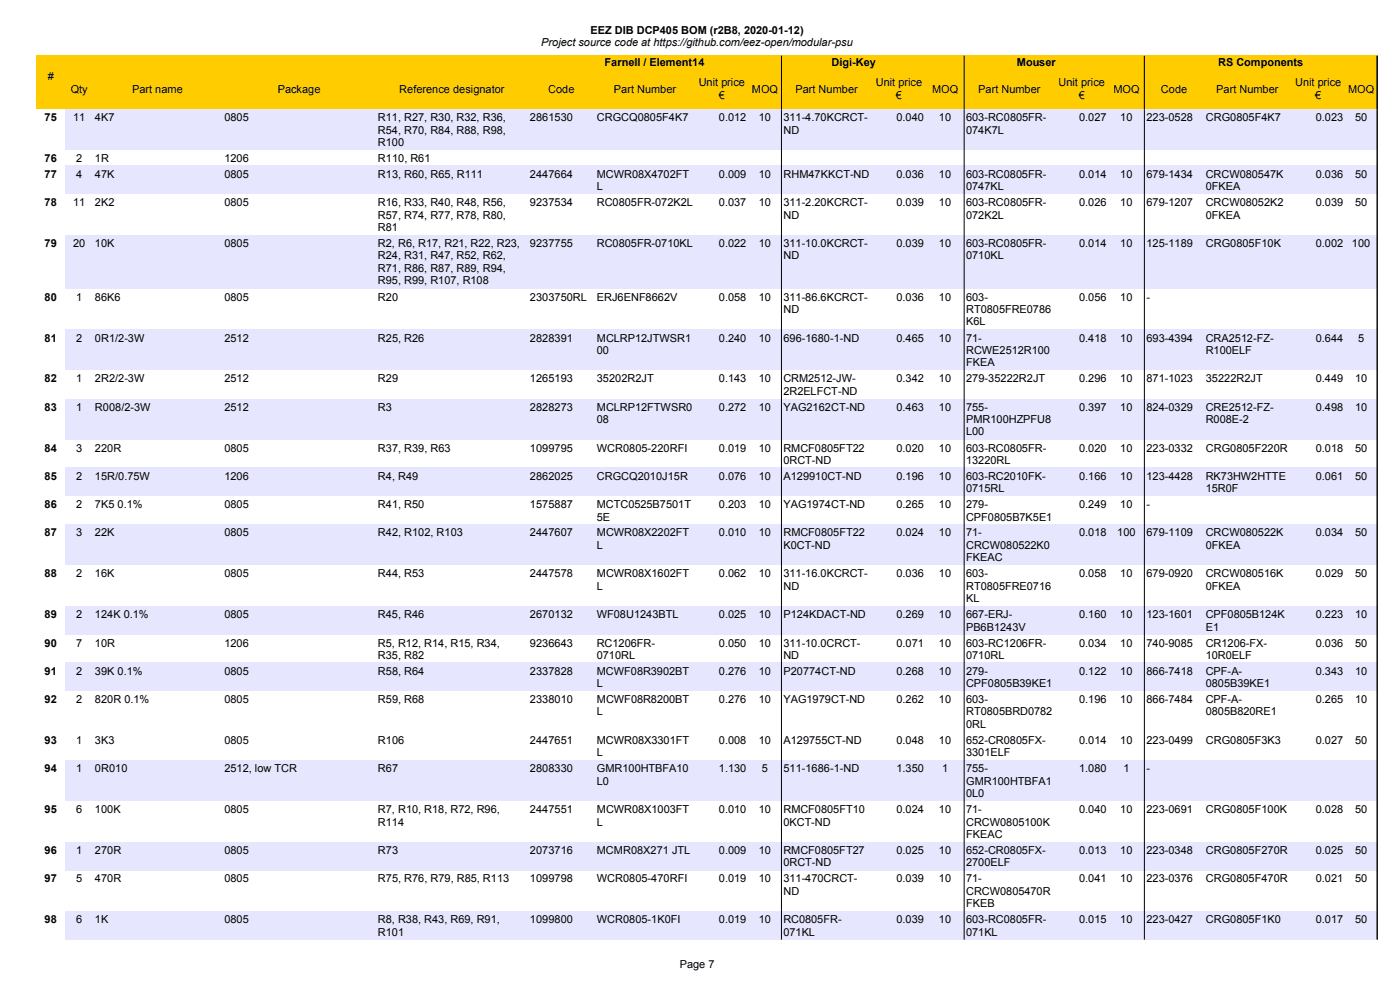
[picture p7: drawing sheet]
<svg xmlns="http://www.w3.org/2000/svg" width="297mm" height="210mm" viewBox="0 0 297 210" stroke-linecap="round" stroke-linejoin="round" font-family="sans-serif">
<defs><g id="words">
<g font-size="2.3">
<text x="114.8" y="9.8">Project source code at https://github.com/eez-open/modular-psu</text>
<text x="125.3" y="7.2">EEZ DIB DCP405 BOM (r2B8, 2020-01-12)</text>
<text x="10.1" y="17">#</text>
<text x="128.3" y="14">Farnell / Element14</text>
<text x="176.4" y="14">Digi-Key</text>
<text x="215.7" y="14">Mouser</text>
<text x="258.4" y="14">RS Components</text>
<text x="15" y="19.7">Qty</text>
<text x="28" y="19.7">Part name</text>
<text x="58.9" y="19.7">Package</text>
<text x="84.7" y="19.7">Reference designator</text>
<text x="116.3" y="19.7">Code</text>
<text x="130.2" y="19.7">Part Number</text>
<text x="148.2" y="18.3">Unit price</text>
<text x="152.5" y="21">€</text>
<text x="159.5" y="19.7">MOQ</text>
<text x="168.8" y="19.7">Part Number</text>
<text x="185.8" y="18.3">Unit price</text>
<text x="190.1" y="21">€</text>
<text x="197.7" y="19.7">MOQ</text>
<text x="207.5" y="19.7">Part Number</text>
<text x="224.6" y="18.3">Unit price</text>
<text x="228.8" y="21">€</text>
<text x="236.2" y="19.7">MOQ</text>
<text x="246.3" y="19.7">Code</text>
<text x="258" y="19.7">Part Number</text>
<text x="274.7" y="18.3">Unit price</text>
<text x="279" y="21">€</text>
<text x="286" y="19.7">MOQ</text>
<text x="9.5" y="25.7">75</text>
<text x="15.5" y="25.7">11</text>
<text x="20.1" y="25.7">4K7</text>
<text x="47.6" y="25.7">0805</text>
<text x="80.2" y="25.7">R11, R27, R30, R32, R36,</text>
<text x="80.2" y="28.3">R54, R70, R84, R88, R98,</text>
<text x="112.4" y="25.7">2861530</text>
<text x="126.6" y="25.7">CRGCQ0805F4K7</text>
<text x="152.5" y="25.7">0.012</text>
<text x="161" y="25.7">10</text>
<text x="166.2" y="25.7">311-4.70KCRCT-</text>
<text x="166.2" y="28.3">ND</text>
<text x="190.2" y="25.7">0.040</text>
<text x="199.2" y="25.7">10</text>
<text x="205" y="25.7">603-RC0805FR-</text>
<text x="205" y="28.3">074K7L</text>
<text x="228.9" y="25.7">0.027</text>
<text x="237.7" y="25.7">10</text>
<text x="243.2" y="25.7">223-0528</text>
<text x="255.8" y="25.7">CRG0805F4K7</text>
<text x="279.1" y="25.7">0.023</text>
<text x="287.5" y="25.7">50</text>
<text x="9.5" y="34.4">76</text>
<text x="16.2" y="34.4">2</text>
<text x="20.1" y="34.4">1R</text>
<text x="47.6" y="34.4">1206</text>
<text x="80.2" y="34.4">R110, R61</text>
<text x="80.2" y="30.9">R100</text>
<text x="9.5" y="37.7">77</text>
<text x="16.2" y="37.7">4</text>
<text x="20.1" y="37.7">47K</text>
<text x="47.6" y="37.7">0805</text>
<text x="80.2" y="37.7">R13, R60, R65, R111</text>
<text x="112.4" y="37.7">2447664</text>
<text x="126.6" y="37.7">MCWR08X4702FT</text>
<text x="126.6" y="40.4">L</text>
<text x="152.5" y="37.7">0.009</text>
<text x="161" y="37.7">10</text>
<text x="166.2" y="37.7">RHM47KKCT-ND</text>
<text x="190.2" y="37.7">0.036</text>
<text x="199.2" y="37.7">10</text>
<text x="205" y="37.7">603-RC0805FR-</text>
<text x="205" y="40.4">0747KL</text>
<text x="228.9" y="37.7">0.014</text>
<text x="237.7" y="37.7">10</text>
<text x="243.2" y="37.7">679-1434</text>
<text x="255.8" y="37.7">CRCW080547K</text>
<text x="255.8" y="40.4">0FKEA</text>
<text x="279.1" y="37.7">0.036</text>
<text x="287.5" y="37.7">50</text>
<text x="9.5" y="43.7">78</text>
<text x="15.5" y="43.7">11</text>
<text x="20.1" y="43.7">2K2</text>
<text x="47.6" y="43.7">0805</text>
<text x="80.2" y="43.7">R16, R33, R40, R48, R56,</text>
<text x="80.2" y="46.4">R57, R74, R77, R78, R80,</text>
<text x="112.4" y="43.7">9237534</text>
<text x="126.6" y="43.7">RC0805FR-072K2L</text>
<text x="152.5" y="43.7">0.037</text>
<text x="161" y="43.7">10</text>
<text x="166.2" y="43.7">311-2.20KCRCT-</text>
<text x="166.2" y="46.4">ND</text>
<text x="190.2" y="43.7">0.039</text>
<text x="199.2" y="43.7">10</text>
<text x="205" y="43.7">603-RC0805FR-</text>
<text x="205" y="46.4">072K2L</text>
<text x="228.9" y="43.7">0.026</text>
<text x="237.7" y="43.7">10</text>
<text x="243.2" y="43.7">679-1207</text>
<text x="255.8" y="43.7">CRCW08052K2</text>
<text x="255.8" y="46.4">0FKEA</text>
<text x="279.1" y="43.7">0.039</text>
<text x="287.5" y="43.7">50</text>
<text x="9.5" y="52.4">79</text>
<text x="15.5" y="52.4">20</text>
<text x="20.1" y="52.4">10K</text>
<text x="47.6" y="52.4">0805</text>
<text x="80.2" y="48.9">R81</text>
<text x="80.2" y="52.4">R2, R6, R17, R21, R22, R23,</text>
<text x="112.4" y="52.4">9237755</text>
<text x="126.6" y="52.4">RC0805FR-0710KL</text>
<text x="152.5" y="52.4">0.022</text>
<text x="161" y="52.4">10</text>
<text x="166.2" y="52.4">311-10.0KCRCT-</text>
<text x="190.2" y="52.4">0.039</text>
<text x="199.2" y="52.4">10</text>
<text x="205" y="52.4">603-RC0805FR-</text>
<text x="228.9" y="52.4">0.014</text>
<text x="237.7" y="52.4">10</text>
<text x="243.2" y="52.4">125-1189</text>
<text x="255.8" y="52.4">CRG0805F10K</text>
<text x="279.1" y="52.4">0.002</text>
<text x="286.8" y="52.4">100</text>
<text x="80.2" y="55">R24, R31, R47, R52, R62,</text>
<text x="80.2" y="57.6">R71, R86, R87, R89, R94,</text>
<text x="166.2" y="55">ND</text>
<text x="205" y="55">0710KL</text>
<text x="9.5" y="63.8">80</text>
<text x="16.2" y="63.8">1</text>
<text x="20.1" y="63.8">86K6</text>
<text x="47.6" y="63.8">0805</text>
<text x="80.2" y="63.8">R20</text>
<text x="80.2" y="60.2">R95, R99, R107, R108</text>
<text x="112.4" y="63.8">2303750RL</text>
<text x="126.6" y="63.8">ERJ6ENF8662V</text>
<text x="152.5" y="63.8">0.058</text>
<text x="161" y="63.8">10</text>
<text x="166.2" y="63.8">311-86.6KCRCT-</text>
<text x="190.2" y="63.8">0.036</text>
<text x="199.2" y="63.8">10</text>
<text x="205" y="63.8">603-</text>
<text x="228.9" y="63.8">0.056</text>
<text x="237.7" y="63.8">10</text>
<text x="243.2" y="63.8">-</text>
<text x="166.2" y="66.4">ND</text>
<text x="205" y="66.4">RT0805FRE0786</text>
<text x="205" y="69">K6L</text>
<text x="9.5" y="72.5">81</text>
<text x="16.2" y="72.5">2</text>
<text x="20.1" y="72.5">0R1/2-3W</text>
<text x="47.6" y="72.5">2512</text>
<text x="80.2" y="72.5">R25, R26</text>
<text x="112.4" y="72.5">2828391</text>
<text x="126.6" y="72.5">MCLRP12JTWSR1</text>
<text x="126.6" y="75.1">00</text>
<text x="152.5" y="72.5">0.240</text>
<text x="161" y="72.5">10</text>
<text x="166.2" y="72.5">696-1680-1-ND</text>
<text x="190.2" y="72.5">0.465</text>
<text x="199.2" y="72.5">10</text>
<text x="205" y="72.5">71-</text>
<text x="205" y="75.1">RCWE2512R100</text>
<text x="205" y="77.6">FKEA</text>
<text x="228.9" y="72.5">0.418</text>
<text x="237.7" y="72.5">10</text>
<text x="243.2" y="72.5">693-4394</text>
<text x="255.8" y="72.5">CRA2512-FZ-</text>
<text x="255.8" y="75.1">R100ELF</text>
<text x="279.1" y="72.5">0.644</text>
<text x="288.1" y="72.5">5</text>
<text x="9.5" y="81.1">82</text>
<text x="16.2" y="81.1">1</text>
<text x="20.1" y="81.1">2R2/2-3W</text>
<text x="47.6" y="81.1">2512</text>
<text x="80.2" y="81.1">R29</text>
<text x="112.4" y="81.1">1265193</text>
<text x="126.6" y="81.1">35202R2JT</text>
<text x="152.5" y="81.1">0.143</text>
<text x="161" y="81.1">10</text>
<text x="166.2" y="81.1">CRM2512-JW-</text>
<text x="166.2" y="83.7">2R2ELFCT-ND</text>
<text x="190.2" y="81.1">0.342</text>
<text x="199.2" y="81.1">10</text>
<text x="205" y="81.1">279-35222R2JT</text>
<text x="228.9" y="81.1">0.296</text>
<text x="237.7" y="81.1">10</text>
<text x="243.2" y="81.1">871-1023</text>
<text x="255.8" y="81.1">35222R2JT</text>
<text x="279.1" y="81.1">0.449</text>
<text x="287.5" y="81.1">10</text>
<text x="9.5" y="87.1">83</text>
<text x="16.2" y="87.1">1</text>
<text x="20.1" y="87.1">R008/2-3W</text>
<text x="47.6" y="87.1">2512</text>
<text x="80.2" y="87.1">R3</text>
<text x="112.4" y="87.1">2828273</text>
<text x="126.6" y="87.1">MCLRP12FTWSR0</text>
<text x="126.6" y="89.7">08</text>
<text x="152.5" y="87.1">0.272</text>
<text x="161" y="87.1">10</text>
<text x="166.2" y="87.1">YAG2162CT-ND</text>
<text x="190.2" y="87.1">0.463</text>
<text x="199.2" y="87.1">10</text>
<text x="205" y="87.1">755-</text>
<text x="205" y="89.7">PMR100HZPFU8</text>
<text x="228.9" y="87.1">0.397</text>
<text x="237.7" y="87.1">10</text>
<text x="243.2" y="87.1">824-0329</text>
<text x="255.8" y="87.1">CRE2512-FZ-</text>
<text x="255.8" y="89.7">R008E-2</text>
<text x="279.1" y="87.1">0.498</text>
<text x="287.5" y="87.1">10</text>
<text x="9.5" y="95.8">84</text>
<text x="16.2" y="95.8">3</text>
<text x="20.1" y="95.8">220R</text>
<text x="47.6" y="95.8">0805</text>
<text x="80.2" y="95.8">R37, R39, R63</text>
<text x="112.4" y="95.8">1099795</text>
<text x="126.6" y="95.8">WCR0805-220RFI</text>
<text x="152.5" y="95.8">0.019</text>
<text x="161" y="95.8">10</text>
<text x="166.2" y="95.8">RMCF0805FT22</text>
<text x="190.2" y="95.8">0.020</text>
<text x="199.2" y="95.8">10</text>
<text x="205" y="92.3">L00</text>
<text x="205" y="95.8">603-RC0805FR-</text>
<text x="228.9" y="95.8">0.020</text>
<text x="237.7" y="95.8">10</text>
<text x="243.2" y="95.8">223-0332</text>
<text x="255.8" y="95.8">CRG0805F220R</text>
<text x="279.1" y="95.8">0.018</text>
<text x="287.5" y="95.8">50</text>
<text x="9.5" y="101.8">85</text>
<text x="16.2" y="101.8">2</text>
<text x="20.1" y="101.8">15R/0.75W</text>
<text x="47.6" y="101.8">1206</text>
<text x="80.2" y="101.8">R4, R49</text>
<text x="112.4" y="101.8">2862025</text>
<text x="126.6" y="101.8">CRGCQ2010J15R</text>
<text x="152.5" y="101.8">0.076</text>
<text x="161" y="101.8">10</text>
<text x="166.2" y="101.8">A129910CT-ND</text>
<text x="166.2" y="98.4">0RCT-ND</text>
<text x="190.2" y="101.8">0.196</text>
<text x="199.2" y="101.8">10</text>
<text x="205" y="98.4">13220RL</text>
<text x="205" y="101.8">603-RC2010FK-</text>
<text x="228.9" y="101.8">0.166</text>
<text x="237.7" y="101.8">10</text>
<text x="243.2" y="101.8">123-4428</text>
<text x="255.8" y="101.8">RK73HW2HTTE</text>
<text x="279.1" y="101.8">0.061</text>
<text x="287.5" y="101.8">50</text>
<text x="9.5" y="107.8">86</text>
<text x="16.2" y="107.8">2</text>
<text x="20.1" y="107.8">7K5 0.1%</text>
<text x="47.6" y="107.8">0805</text>
<text x="80.2" y="107.8">R41, R50</text>
<text x="112.4" y="107.8">1575887</text>
<text x="126.6" y="107.8">MCTC0525B7501T</text>
<text x="152.5" y="107.8">0.203</text>
<text x="161" y="107.8">10</text>
<text x="166.2" y="107.8">YAG1974CT-ND</text>
<text x="190.2" y="107.8">0.265</text>
<text x="199.2" y="107.8">10</text>
<text x="205" y="104.4">0715RL</text>
<text x="205" y="107.8">279-</text>
<text x="228.9" y="107.8">0.249</text>
<text x="237.7" y="107.8">10</text>
<text x="243.2" y="107.8">-</text>
<text x="255.8" y="104.4">15R0F</text>
<text x="9.5" y="113.8">87</text>
<text x="16.2" y="113.8">3</text>
<text x="20.1" y="113.8">22K</text>
<text x="47.6" y="113.8">0805</text>
<text x="80.2" y="113.8">R42, R102, R103</text>
<text x="112.4" y="113.8">2447607</text>
<text x="126.6" y="110.4">5E</text>
<text x="126.6" y="113.8">MCWR08X2202FT</text>
<text x="152.5" y="113.8">0.010</text>
<text x="161" y="113.8">10</text>
<text x="166.2" y="113.8">RMCF0805FT22</text>
<text x="190.2" y="113.8">0.024</text>
<text x="199.2" y="113.8">10</text>
<text x="205" y="110.4">CPF0805B7K5E1</text>
<text x="205" y="113.8">71-</text>
<text x="228.9" y="113.8">0.018</text>
<text x="237" y="113.8">100</text>
<text x="243.2" y="113.8">679-1109</text>
<text x="255.8" y="113.8">CRCW080522K</text>
<text x="279.1" y="113.8">0.034</text>
<text x="287.5" y="113.8">50</text>
<text x="126.6" y="116.4">L</text>
<text x="166.2" y="116.4">K0CT-ND</text>
<text x="205" y="116.4">CRCW080522K0</text>
<text x="205" y="119">FKEAC</text>
<text x="255.8" y="116.4">0FKEA</text>
<text x="9.5" y="122.5">88</text>
<text x="16.2" y="122.5">2</text>
<text x="20.1" y="122.5">16K</text>
<text x="47.6" y="122.5">0805</text>
<text x="80.2" y="122.5">R44, R53</text>
<text x="112.4" y="122.5">2447578</text>
<text x="126.6" y="122.5">MCWR08X1602FT</text>
<text x="126.6" y="125.1">L</text>
<text x="152.5" y="122.5">0.062</text>
<text x="161" y="122.5">10</text>
<text x="166.2" y="122.5">311-16.0KCRCT-</text>
<text x="166.2" y="125.1">ND</text>
<text x="190.2" y="122.5">0.036</text>
<text x="199.2" y="122.5">10</text>
<text x="205" y="122.5">603-</text>
<text x="205" y="125.1">RT0805FRE0716</text>
<text x="228.9" y="122.5">0.058</text>
<text x="237.7" y="122.5">10</text>
<text x="243.2" y="122.5">679-0920</text>
<text x="255.8" y="122.5">CRCW080516K</text>
<text x="255.8" y="125.1">0FKEA</text>
<text x="279.1" y="122.5">0.029</text>
<text x="287.5" y="122.5">50</text>
<text x="9.5" y="131.2">89</text>
<text x="16.2" y="131.2">2</text>
<text x="20.1" y="131.2">124K 0.1%</text>
<text x="47.6" y="131.2">0805</text>
<text x="80.2" y="131.2">R45, R46</text>
<text x="112.4" y="131.2">2670132</text>
<text x="126.6" y="131.2">WF08U1243BTL</text>
<text x="152.5" y="131.2">0.025</text>
<text x="161" y="131.2">10</text>
<text x="166.2" y="131.2">P124KDACT-ND</text>
<text x="190.2" y="131.2">0.269</text>
<text x="199.2" y="131.2">10</text>
<text x="205" y="127.7">KL</text>
<text x="205" y="131.2">667-ERJ-</text>
<text x="228.9" y="131.2">0.160</text>
<text x="237.7" y="131.2">10</text>
<text x="243.2" y="131.2">123-1601</text>
<text x="255.8" y="131.2">CPF0805B124K</text>
<text x="279.1" y="131.2">0.223</text>
<text x="287.5" y="131.2">10</text>
<text x="9.5" y="137.2">90</text>
<text x="16.2" y="137.2">7</text>
<text x="20.1" y="137.2">10R</text>
<text x="47.6" y="137.2">1206</text>
<text x="80.2" y="137.2">R5, R12, R14, R15, R34,</text>
<text x="112.4" y="137.2">9236643</text>
<text x="126.6" y="137.2">RC1206FR-</text>
<text x="152.5" y="137.2">0.050</text>
<text x="161" y="137.2">10</text>
<text x="166.2" y="137.2">311-10.0CRCT-</text>
<text x="190.2" y="137.2">0.071</text>
<text x="199.2" y="137.2">10</text>
<text x="205" y="133.8">PB6B1243V</text>
<text x="205" y="137.2">603-RC1206FR-</text>
<text x="228.9" y="137.2">0.034</text>
<text x="237.7" y="137.2">10</text>
<text x="243.2" y="137.2">740-9085</text>
<text x="255.8" y="133.8">E1</text>
<text x="255.8" y="137.2">CR1206-FX-</text>
<text x="279.1" y="137.2">0.036</text>
<text x="287.5" y="137.2">50</text>
<text x="9.5" y="143.2">91</text>
<text x="16.2" y="143.2">2</text>
<text x="20.1" y="143.2">39K 0.1%</text>
<text x="47.6" y="143.2">0805</text>
<text x="80.2" y="143.2">R58, R64</text>
<text x="80.2" y="139.8">R35, R82</text>
<text x="112.4" y="143.2">2337828</text>
<text x="126.6" y="139.8">0710RL</text>
<text x="126.6" y="143.2">MCWF08R3902BT</text>
<text x="152.5" y="143.2">0.276</text>
<text x="161" y="143.2">10</text>
<text x="166.2" y="143.2">P20774CT-ND</text>
<text x="166.2" y="139.8">ND</text>
<text x="190.2" y="143.2">0.268</text>
<text x="199.2" y="143.2">10</text>
<text x="205" y="139.8">0710RL</text>
<text x="205" y="143.2">279-</text>
<text x="228.9" y="143.2">0.122</text>
<text x="237.7" y="143.2">10</text>
<text x="243.2" y="143.2">866-7418</text>
<text x="255.8" y="139.8">10R0ELF</text>
<text x="255.8" y="143.2">CPF-A-</text>
<text x="279.1" y="143.2">0.343</text>
<text x="287.5" y="143.2">10</text>
<text x="9.5" y="149.2">92</text>
<text x="16.2" y="149.2">2</text>
<text x="20.1" y="149.2">820R 0.1%</text>
<text x="47.6" y="149.2">0805</text>
<text x="80.2" y="149.2">R59, R68</text>
<text x="112.4" y="149.2">2338010</text>
<text x="126.6" y="145.8">L</text>
<text x="126.6" y="149.2">MCWF08R8200BT</text>
<text x="152.5" y="149.2">0.276</text>
<text x="161" y="149.2">10</text>
<text x="166.2" y="149.2">YAG1979CT-ND</text>
<text x="190.2" y="149.2">0.262</text>
<text x="199.2" y="149.2">10</text>
<text x="205" y="145.8">CPF0805B39KE1</text>
<text x="205" y="149.2">603-</text>
<text x="228.9" y="149.2">0.196</text>
<text x="237.7" y="149.2">10</text>
<text x="243.2" y="149.2">866-7484</text>
<text x="255.8" y="145.8">0805B39KE1</text>
<text x="255.8" y="149.2">CPF-A-</text>
<text x="279.1" y="149.2">0.265</text>
<text x="287.5" y="149.2">10</text>
<text x="126.6" y="151.8">L</text>
<text x="205" y="151.8">RT0805BRD0782</text>
<text x="205" y="154.4">0RL</text>
<text x="255.8" y="151.8">0805B820RE1</text>
<text x="9.5" y="157.8">93</text>
<text x="16.2" y="157.8">1</text>
<text x="20.1" y="157.8">3K3</text>
<text x="47.6" y="157.8">0805</text>
<text x="80.2" y="157.8">R106</text>
<text x="112.4" y="157.8">2447651</text>
<text x="126.6" y="157.8">MCWR08X3301FT</text>
<text x="126.6" y="160.4">L</text>
<text x="152.5" y="157.8">0.008</text>
<text x="161" y="157.8">10</text>
<text x="166.2" y="157.8">A129755CT-ND</text>
<text x="190.2" y="157.8">0.048</text>
<text x="199.2" y="157.8">10</text>
<text x="205" y="157.8">652-CR0805FX-</text>
<text x="205" y="160.4">3301ELF</text>
<text x="228.9" y="157.8">0.014</text>
<text x="237.7" y="157.8">10</text>
<text x="243.2" y="157.8">223-0499</text>
<text x="255.8" y="157.8">CRG0805F3K3</text>
<text x="279.1" y="157.8">0.027</text>
<text x="287.5" y="157.8">50</text>
<text x="9.5" y="163.8">94</text>
<text x="16.2" y="163.8">1</text>
<text x="20.1" y="163.8">0R010</text>
<text x="47.6" y="163.8">2512, low TCR</text>
<text x="80.2" y="163.8">R67</text>
<text x="112.4" y="163.8">2808330</text>
<text x="126.6" y="163.8">GMR100HTBFA10</text>
<text x="126.6" y="166.4">L0</text>
<text x="152.5" y="163.8">1.130</text>
<text x="161.6" y="163.8">5</text>
<text x="166.2" y="163.8">511-1686-1-ND</text>
<text x="190.2" y="163.8">1.350</text>
<text x="199.8" y="163.8">1</text>
<text x="205" y="163.8">755-</text>
<text x="205" y="166.4">GMR100HTBFA1</text>
<text x="228.9" y="163.8">1.080</text>
<text x="238.3" y="163.8">1</text>
<text x="243.2" y="163.8">-</text>
<text x="9.5" y="172.5">95</text>
<text x="16.2" y="172.5">6</text>
<text x="20.1" y="172.5">100K</text>
<text x="47.6" y="172.5">0805</text>
<text x="80.2" y="172.5">R7, R10, R18, R72, R96,</text>
<text x="112.4" y="172.5">2447551</text>
<text x="126.6" y="172.5">MCWR08X1003FT</text>
<text x="152.5" y="172.5">0.010</text>
<text x="161" y="172.5">10</text>
<text x="166.2" y="172.5">RMCF0805FT10</text>
<text x="190.2" y="172.5">0.024</text>
<text x="199.2" y="172.5">10</text>
<text x="205" y="169.1">0L0</text>
<text x="205" y="172.5">71-</text>
<text x="228.9" y="172.5">0.040</text>
<text x="237.7" y="172.5">10</text>
<text x="243.2" y="172.5">223-0691</text>
<text x="255.8" y="172.5">CRG0805F100K</text>
<text x="279.1" y="172.5">0.028</text>
<text x="287.5" y="172.5">50</text>
<text x="80.2" y="175.1">R114</text>
<text x="126.6" y="175.1">L</text>
<text x="166.2" y="175.1">0KCT-ND</text>
<text x="205" y="175.1">CRCW0805100K</text>
<text x="205" y="177.7">FKEAC</text>
<text x="9.5" y="181.2">96</text>
<text x="16.2" y="181.2">1</text>
<text x="20.1" y="181.2">270R</text>
<text x="47.6" y="181.2">0805</text>
<text x="80.2" y="181.2">R73</text>
<text x="112.4" y="181.2">2073716</text>
<text x="126.6" y="181.2">MCMR08X271 JTL</text>
<text x="152.5" y="181.2">0.009</text>
<text x="161" y="181.2">10</text>
<text x="166.2" y="181.2">RMCF0805FT27</text>
<text x="166.2" y="183.8">0RCT-ND</text>
<text x="190.2" y="181.2">0.025</text>
<text x="199.2" y="181.2">10</text>
<text x="205" y="181.2">652-CR0805FX-</text>
<text x="205" y="183.8">2700ELF</text>
<text x="228.9" y="181.2">0.013</text>
<text x="237.7" y="181.2">10</text>
<text x="243.2" y="181.2">223-0348</text>
<text x="255.8" y="181.2">CRG0805F270R</text>
<text x="279.1" y="181.2">0.025</text>
<text x="287.5" y="181.2">50</text>
<text x="9.5" y="187.2">97</text>
<text x="16.2" y="187.2">5</text>
<text x="20.1" y="187.2">470R</text>
<text x="47.6" y="187.2">0805</text>
<text x="80.2" y="187.2">R75, R76, R79, R85, R113</text>
<text x="112.4" y="187.2">1099798</text>
<text x="126.6" y="187.2">WCR0805-470RFI</text>
<text x="152.5" y="187.2">0.019</text>
<text x="161" y="187.2">10</text>
<text x="166.2" y="187.2">311-470CRCT-</text>
<text x="166.2" y="189.8">ND</text>
<text x="190.2" y="187.2">0.039</text>
<text x="199.2" y="187.2">10</text>
<text x="205" y="187.2">71-</text>
<text x="205" y="189.8">CRCW0805470R</text>
<text x="228.9" y="187.2">0.041</text>
<text x="237.7" y="187.2">10</text>
<text x="243.2" y="187.2">223-0376</text>
<text x="255.8" y="187.2">CRG0805F470R</text>
<text x="279.1" y="187.2">0.021</text>
<text x="287.5" y="187.2">50</text>
<text x="9.5" y="195.9">98</text>
<text x="16.2" y="195.9">6</text>
<text x="20.1" y="195.9">1K</text>
<text x="47.6" y="195.9">0805</text>
<text x="80.2" y="195.9">R8, R38, R43, R69, R91,</text>
<text x="112.4" y="195.9">1099800</text>
<text x="126.6" y="195.9">WCR0805-1K0FI</text>
<text x="152.5" y="195.9">0.019</text>
<text x="161" y="195.9">10</text>
<text x="166.2" y="195.9">RC0805FR-</text>
<text x="190.2" y="195.9">0.039</text>
<text x="199.2" y="195.9">10</text>
<text x="205" y="192.4">FKEB</text>
<text x="205" y="195.9">603-RC0805FR-</text>
<text x="228.9" y="195.9">0.015</text>
<text x="237.7" y="195.9">10</text>
<text x="243.2" y="195.9">223-0427</text>
<text x="255.8" y="195.9">CRG0805F1K0</text>
<text x="279.1" y="195.9">0.017</text>
<text x="287.5" y="195.9">50</text>
<text x="80.2" y="198.5">R101</text>
<text x="166.2" y="198.5">071KL</text>
<text x="205" y="198.5">071KL</text>
<text x="144.2" y="205.3">Page 7</text>
</g>
</g></defs>
<path d="M7.6 11.8h284.5v11.3h-284.5z" fill-rule="evenodd" fill="#fc0"/>
<path d="M165.8 11.8v11.4M204.5 11.8v11.4M242.8 11.8v11.4M292.2 11.8v11.4" fill="none" stroke="#000" stroke-width=".21"/>
<g fill="#e6e6ff">
<path d="M13.9 23.1h278.2v8.7h-278.2z" fill-rule="evenodd"/>
<path d="M13.9 35.2h278.2v6h-278.2z" fill-rule="evenodd"/>
<path d="M13.9 49.8h278.2v11.4h-278.2z" fill-rule="evenodd"/>
<path d="M13.9 69.9h278.2v8.7h-278.2z" fill-rule="evenodd"/>
<path d="M13.9 84.6h278.2v8.6h-278.2z" fill-rule="evenodd"/>
<path d="M13.9 99.2h278.2v6h-278.2z" fill-rule="evenodd"/>
<path d="M13.9 111.2h278.2v8.7h-278.2z" fill-rule="evenodd"/>
<path d="M13.9 128.6h278.2v6h-278.2z" fill-rule="evenodd"/>
<path d="M13.9 140.6h278.2v6h-278.2z" fill-rule="evenodd"/>
<path d="M13.9 161.3h278.2v8.6h-278.2z" fill-rule="evenodd"/>
<path d="M13.9 178.6h278.2v6h-278.2z" fill-rule="evenodd"/>
<path d="M13.9 193.3h278.2v6h-278.2z" fill-rule="evenodd"/>
</g>
<path d="M165.8 23.2v176.1M204.5 23.2v176.1M242.8 23.2v176.1M292.2 23.2v176.1" fill="none" stroke="#000" stroke-width=".21"/>
<use href="#words"/>
</svg>
